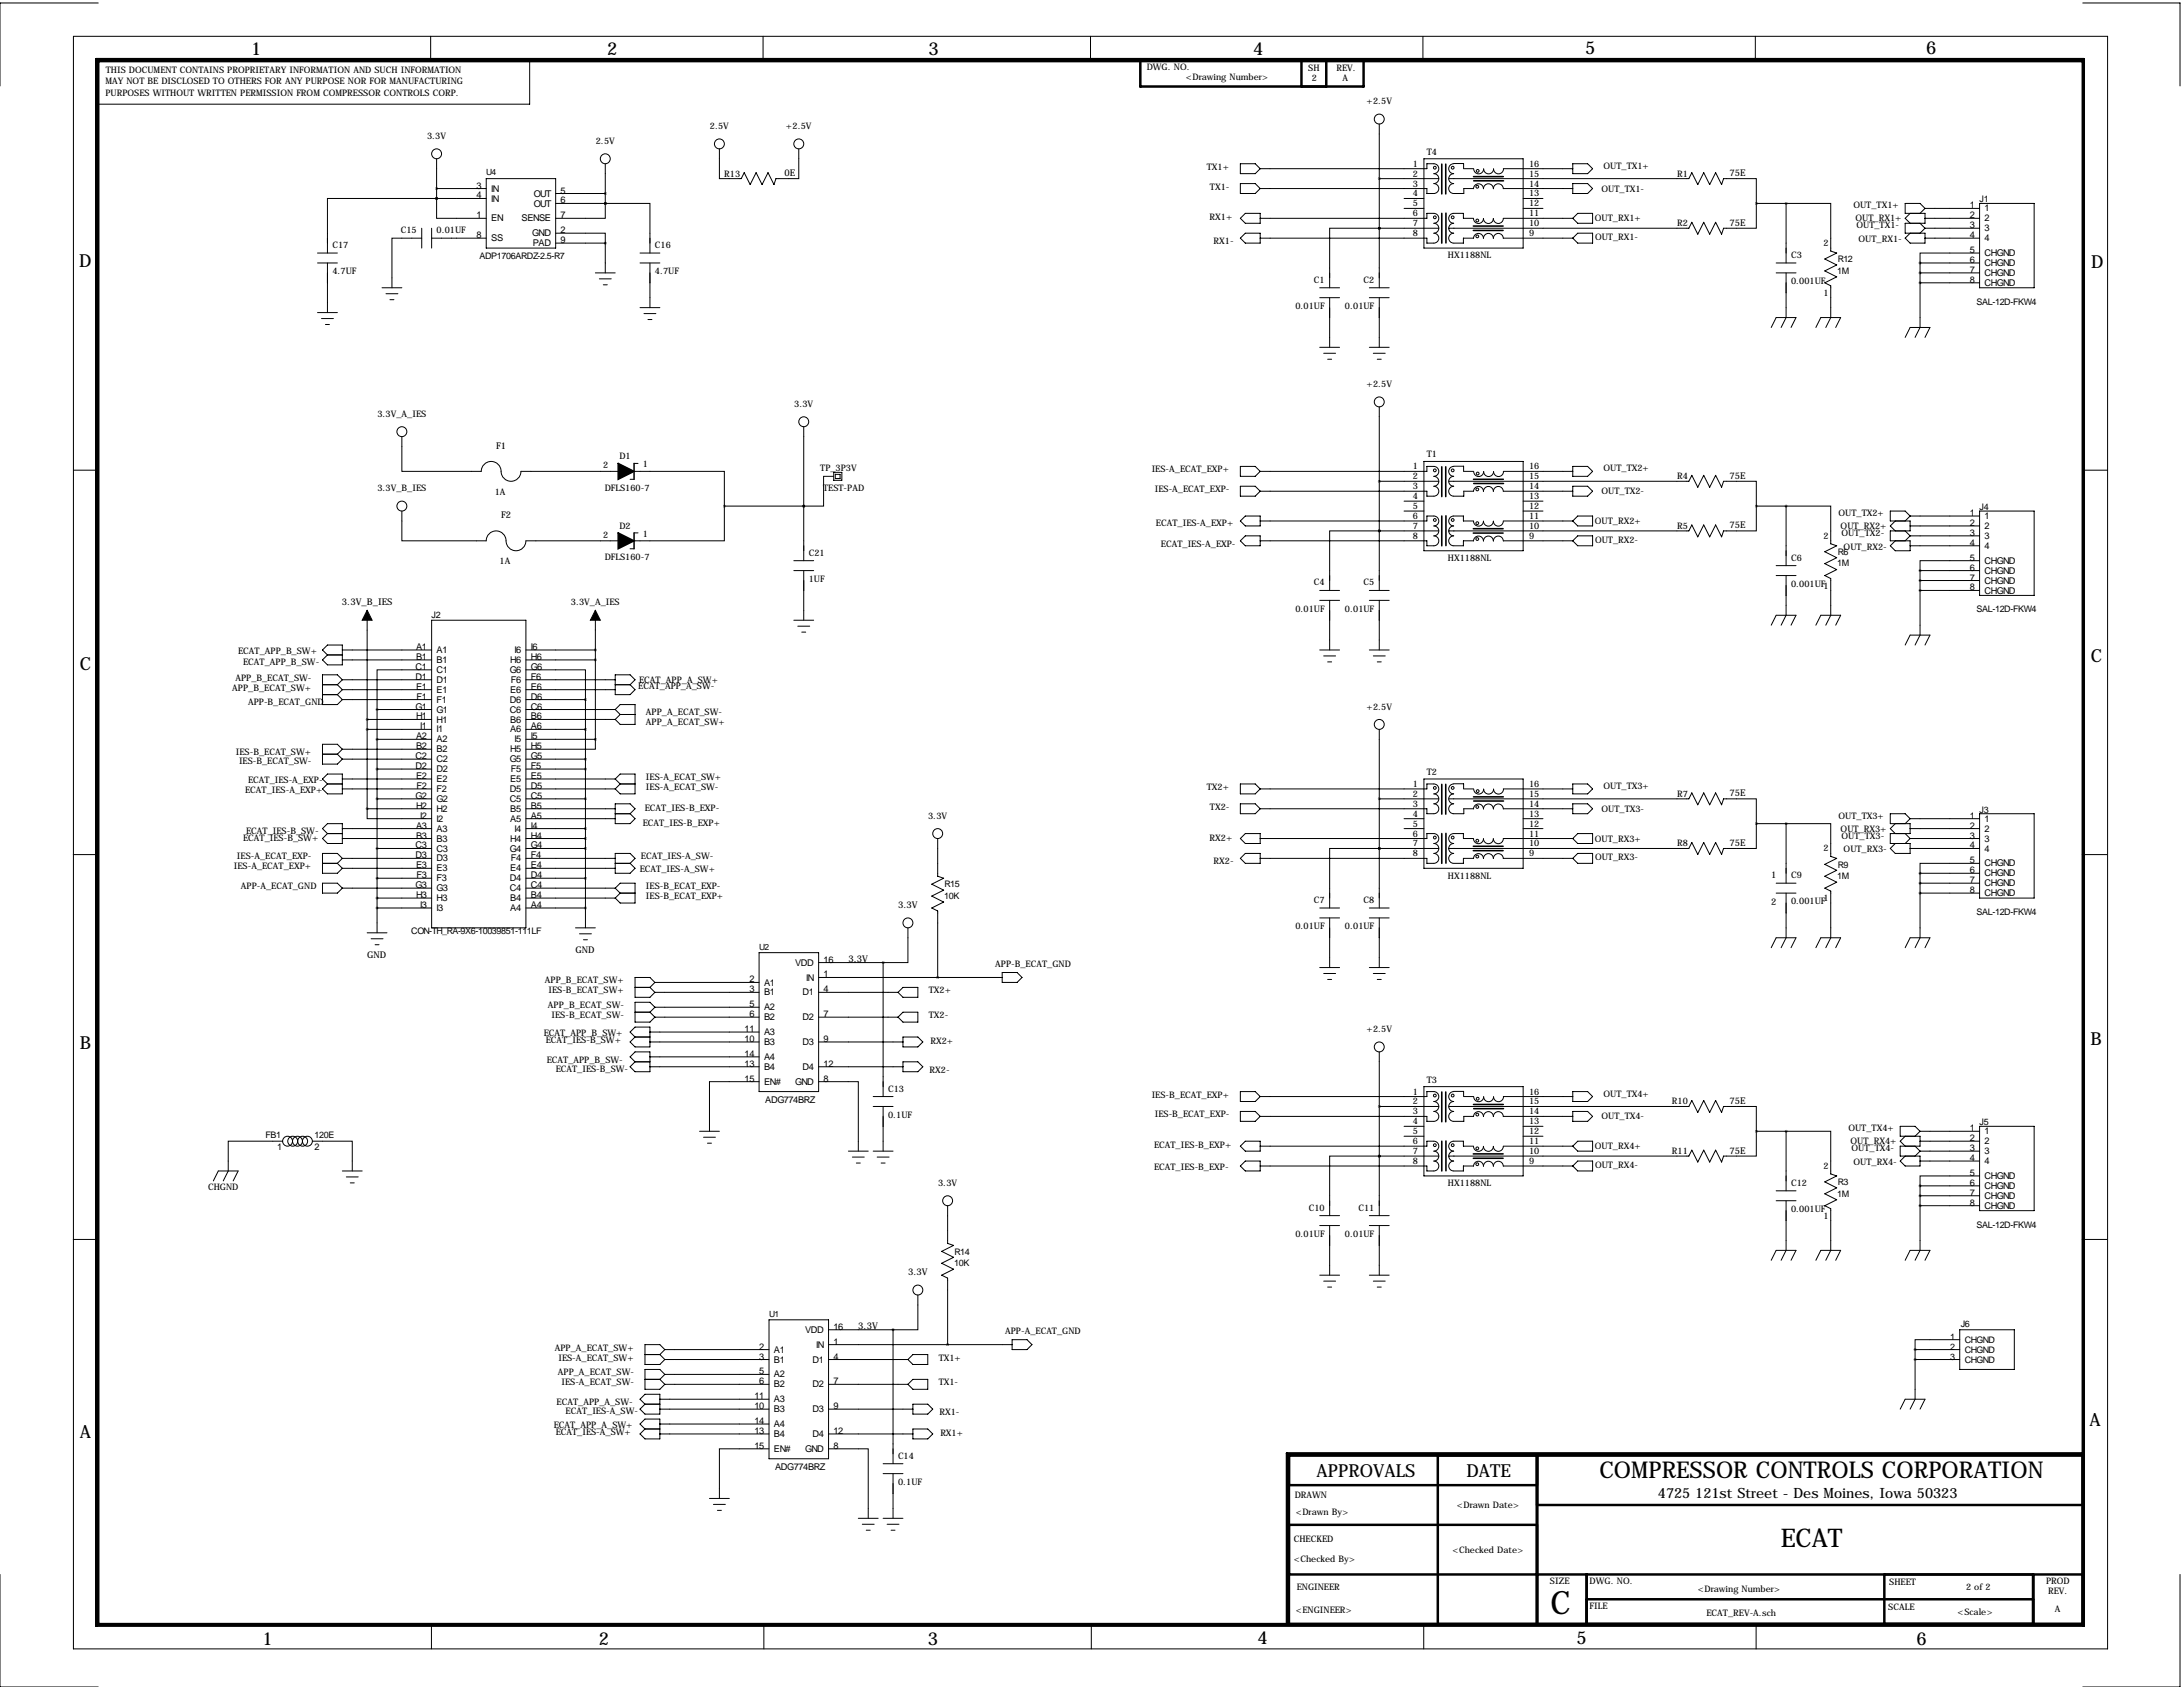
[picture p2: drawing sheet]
<svg xmlns="http://www.w3.org/2000/svg" width="559mm" height="432mm" viewBox="0 0 559 432" stroke-linecap="round" stroke-linejoin="round" font-family="sans-serif">
<defs><g id="words">
<text font-size="8.2" x="396.9" y="413">C</text>
<text font-size="6.6" x="455.8" y="395.9">ECAT</text>
<text font-size="5.9" x="409.4" y="378.4">COMPRESSOR CONTROLS CORPORATION</text>
<g font-size="4.6">
<text x="64.3" y="14.1">1</text>
<text x="155.4" y="14.1">2</text>
<text x="237.7" y="14.1">3</text>
<text x="320.8" y="14.1">4</text>
<text x="405.8" y="13.9">5</text>
<text x="493" y="13.9">6</text>
<text x="20.3" y="68.3">D</text>
<text x="535.3" y="68.5">D</text>
<text x="20.4" y="171.6">C</text>
<text x="535.2" y="169.6">C</text>
<text x="20.5" y="268.5">B</text>
<text x="535.1" y="267.6">B</text>
<text x="534.9" y="364.9">A</text>
<text x="20.5" y="367.9">A</text>
<text x="337" y="378.1">APPROVALS</text>
<text x="375.4" y="378.1">DATE</text>
<text x="67.2" y="421">1</text>
<text x="153.3" y="421">2</text>
<text x="237.5" y="421">3</text>
<text x="321.9" y="420.9">4</text>
<text x="403.6" y="420.8">5</text>
<text x="490.6" y="421">6</text>
</g>
<text font-size="3.6" x="424.4" y="383.4">4725 121st Street - Des Moines, Iowa 50323</text>
<g font-size="2.4">
<text x="200.8" y="45.1">0E</text>
<text x="442.7" y="45.1">75E</text>
<text x="122" y="48.3">3</text>
<text x="122" y="50.8">4</text>
<text x="125.7" y="49.1">IN</text>
<text x="125.7" y="51.6">IN</text>
<text x="136.6" y="50.3">OUT</text>
<text x="136.6" y="52.9">OUT</text>
<text x="143.5" y="49.5">5</text>
<text x="143.5" y="52.1">6</text>
<text x="504.2" y="53.3">1</text>
<text x="122" y="55.9">1</text>
<text x="125.7" y="56.7">EN</text>
<text x="133.5" y="56.7">SENSE</text>
<text x="143.5" y="59.7">2</text>
<text x="143.5" y="55.9">7</text>
<text x="442.7" y="57.8">75E</text>
<text x="504.2" y="55.9">2</text>
<text x="504.2" y="58.4">3</text>
<text x="508" y="54.1">1</text>
<text x="508" y="56.7">2</text>
<text x="508" y="59.2">3</text>
<text x="122" y="61">8</text>
<text x="125.7" y="61.8">SS</text>
<text x="136.2" y="60.5">GND</text>
<text x="136.4" y="63">PAD</text>
<text x="143.5" y="62.2">9</text>
<text x="504.2" y="61">4</text>
<text x="504.2" y="64.8">5</text>
<text x="508" y="61.8">4</text>
<text x="508" y="65.6">CHGND</text>
<text x="504.2" y="67.3">6</text>
<text x="504.2" y="69.8">7</text>
<text x="508" y="68.1">CHGND</text>
<text x="508" y="70.6">CHGND</text>
<text x="504.2" y="72.4">8</text>
<text x="508" y="73.2">CHGND</text>
<text x="127" y="114.8">F1</text>
<text x="442.7" y="122.6">75E</text>
<text x="128.2" y="132.6">F2</text>
<text x="442.7" y="135.3">75E</text>
<text x="504.2" y="132.1">1</text>
<text x="504.2" y="134.6">2</text>
<text x="504.2" y="137.2">3</text>
<text x="508" y="132.9">1</text>
<text x="508" y="135.4">2</text>
<text x="508" y="138">3</text>
<text x="504.2" y="139.7">4</text>
<text x="504.2" y="143.5">5</text>
<text x="508" y="140.5">4</text>
<text x="504.2" y="146.1">6</text>
<text x="504.2" y="148.6">7</text>
<text x="508" y="144.3">CHGND</text>
<text x="508" y="146.8">CHGND</text>
<text x="508" y="149.4">CHGND</text>
<text x="87.5" y="154.9">3.3V_B_IES</text>
<text x="504.2" y="151.1">8</text>
<text x="508" y="151.9">CHGND</text>
<text x="106.5" y="166.4">A1</text>
<text x="111.8" y="167.2">A1</text>
<text x="131.7" y="167.2">I6</text>
<text x="135.9" y="166.4">I6</text>
<text x="106.4" y="171.5">C1</text>
<text x="106.4" y="174">D1</text>
<text x="106.5" y="168.9">B1</text>
<text x="111.8" y="169.7">B1</text>
<text x="111.8" y="172.2">C1</text>
<text x="130.5" y="172.2">G6</text>
<text x="130.6" y="169.7">H6</text>
<text x="135.9" y="174">F6</text>
<text x="135.9" y="171.5">G6</text>
<text x="135.9" y="168.9">H6</text>
<text x="106.5" y="176.5">E1</text>
<text x="106.6" y="179.1">F1</text>
<text x="111.8" y="174.8">D1</text>
<text x="111.8" y="177.3">E1</text>
<text x="111.8" y="179.9">F1</text>
<text x="130.5" y="179.9">D6</text>
<text x="130.6" y="177.3">E6</text>
<text x="130.8" y="174.8">F6</text>
<text x="135.9" y="179.1">D6</text>
<text x="135.9" y="176.5">E6</text>
<text x="106.4" y="181.6">G1</text>
<text x="106.5" y="184.1">H1</text>
<text x="111.8" y="182.4">G1</text>
<text x="111.8" y="184.9">H1</text>
<text x="130.5" y="182.4">C6</text>
<text x="130.6" y="184.9">B6</text>
<text x="135.9" y="184.1">B6</text>
<text x="135.9" y="181.6">C6</text>
<text x="106.5" y="189.2">A2</text>
<text x="106.5" y="191.8">B2</text>
<text x="107.6" y="186.7">I1</text>
<text x="111.8" y="190">A2</text>
<text x="111.8" y="187.5">I1</text>
<text x="130.6" y="187.5">A6</text>
<text x="131.7" y="190">I5</text>
<text x="135.9" y="186.7">A6</text>
<text x="135.9" y="191.8">H5</text>
<text x="135.9" y="189.2">I5</text>
<text x="106.4" y="194.3">C2</text>
<text x="106.4" y="196.8">D2</text>
<text x="111.8" y="192.6">B2</text>
<text x="111.8" y="195.1">C2</text>
<text x="111.8" y="197.6">D2</text>
<text x="130.5" y="195.1">G5</text>
<text x="130.6" y="192.6">H5</text>
<text x="130.8" y="197.6">F5</text>
<text x="135.9" y="196.8">F5</text>
<text x="135.9" y="194.3">G5</text>
<text x="106.5" y="199.4">E2</text>
<text x="106.6" y="201.9">F2</text>
<text x="111.8" y="200.2">E2</text>
<text x="111.8" y="202.7">F2</text>
<text x="130.5" y="202.7">D5</text>
<text x="130.6" y="200.2">E5</text>
<text x="135.9" y="201.9">D5</text>
<text x="135.9" y="199.4">E5</text>
<text x="442.7" y="203.8">75E</text>
<text x="106.4" y="204.5">G2</text>
<text x="106.5" y="207">H2</text>
<text x="107.6" y="209.5">I2</text>
<text x="111.8" y="205.3">G2</text>
<text x="111.8" y="207.8">H2</text>
<text x="130.5" y="205.3">C5</text>
<text x="130.6" y="207.8">B5</text>
<text x="135.9" y="209.5">A5</text>
<text x="135.9" y="207">B5</text>
<text x="135.9" y="204.5">C5</text>
<text x="504.2" y="209.5">1</text>
<text x="106.5" y="212.1">A3</text>
<text x="106.5" y="214.6">B3</text>
<text x="111.8" y="212.9">A3</text>
<text x="111.8" y="215.4">B3</text>
<text x="111.8" y="210.3">I2</text>
<text x="130.6" y="210.3">A5</text>
<text x="130.6" y="215.4">H4</text>
<text x="131.7" y="212.9">I4</text>
<text x="135.9" y="214.6">H4</text>
<text x="135.9" y="212.1">I4</text>
<text x="504.2" y="212.1">2</text>
<text x="504.2" y="214.6">3</text>
<text x="508" y="210.3">1</text>
<text x="508" y="212.9">2</text>
<text x="508" y="215.4">3</text>
<text x="106.4" y="217.2">C3</text>
<text x="106.4" y="219.7">D3</text>
<text x="111.8" y="218">C3</text>
<text x="111.8" y="220.5">D3</text>
<text x="130.5" y="218">G4</text>
<text x="130.8" y="220.5">F4</text>
<text x="135.9" y="219.7">F4</text>
<text x="135.9" y="217.2">G4</text>
<text x="442.7" y="216.5">75E</text>
<text x="504.2" y="217.2">4</text>
<text x="504.2" y="221">5</text>
<text x="508" y="218">4</text>
<text x="508" y="221.8">CHGND</text>
<text x="106.4" y="227.3">G3</text>
<text x="106.5" y="222.2">E3</text>
<text x="106.6" y="224.8">F3</text>
<text x="111.8" y="223">E3</text>
<text x="111.8" y="225.6">F3</text>
<text x="130.5" y="225.6">D4</text>
<text x="130.6" y="223">E4</text>
<text x="135.9" y="227.3">C4</text>
<text x="135.9" y="224.8">D4</text>
<text x="135.9" y="222.2">E4</text>
<text x="453.4" y="224.8">1</text>
<text x="504.2" y="223.5">6</text>
<text x="504.2" y="226.1">7</text>
<text x="508" y="224.3">CHGND</text>
<text x="508" y="226.9">CHGND</text>
<text x="106.5" y="229.9">H3</text>
<text x="107.6" y="232.4">I3</text>
<text x="111.8" y="228.1">G3</text>
<text x="111.8" y="230.7">H3</text>
<text x="111.8" y="233.2">I3</text>
<text x="130.5" y="228.1">C4</text>
<text x="130.6" y="233.2">A4</text>
<text x="130.6" y="230.7">B4</text>
<text x="135.9" y="232.4">A4</text>
<text x="135.9" y="229.9">B4</text>
<text x="229.9" y="232.4">3.3V</text>
<text x="453.4" y="231.5">2</text>
<text x="504.2" y="228.6">8</text>
<text x="508" y="229.4">CHGND</text>
<text x="94" y="245.1">GND</text>
<text x="147.3" y="243.8">GND</text>
<text x="191.8" y="251.5">2</text>
<text x="203.5" y="247.2">VDD</text>
<text x="206.4" y="251">IN</text>
<text x="210.8" y="250.2">1</text>
<text x="210.8" y="246.4">16</text>
<text x="217.2" y="246.1">3.3V</text>
<text x="191.8" y="254">3</text>
<text x="191.8" y="257.8">5</text>
<text x="195.6" y="252.3">A1</text>
<text x="195.6" y="254.8">B1</text>
<text x="205.4" y="254.8">D1</text>
<text x="210.8" y="254">4</text>
<text x="191.8" y="260.3">6</text>
<text x="195.6" y="258.6">A2</text>
<text x="195.6" y="261.1">B2</text>
<text x="205.4" y="261.1">D2</text>
<text x="210.8" y="260.3">7</text>
<text x="190.6" y="266.7">10</text>
<text x="190.6" y="264.2">11</text>
<text x="195.6" y="267.5">B3</text>
<text x="195.6" y="265">A3</text>
<text x="205.4" y="267.5">D3</text>
<text x="210.8" y="266.7">9</text>
<text x="190.6" y="273">13</text>
<text x="190.6" y="270.5">14</text>
<text x="195.6" y="273.8">B4</text>
<text x="195.6" y="271.3">A4</text>
<text x="205.4" y="273.8">D4</text>
<text x="210.8" y="273">12</text>
<text x="190.6" y="276.9">15</text>
<text x="195.6" y="277.7">EN#</text>
<text x="203.5" y="277.7">GND</text>
<text x="210.8" y="276.9">8</text>
<text x="195.9" y="282.2">ADG774BRZ</text>
<text x="442.7" y="282.6">75E</text>
<text x="504.2" y="289.6">1</text>
<text x="504.2" y="292.1">2</text>
<text x="508" y="290.4">1</text>
<text x="508" y="292.9">2</text>
<text x="70.9" y="294.4">1</text>
<text x="80.5" y="294.4">2</text>
<text x="442.7" y="295.3">75E</text>
<text x="504.2" y="294.6">3</text>
<text x="504.2" y="297.2">4</text>
<text x="508" y="295.4">3</text>
<text x="508" y="298">4</text>
<text x="504.2" y="301">5</text>
<text x="504.2" y="303.5">6</text>
<text x="508" y="301.8">CHGND</text>
<text x="508" y="304.3">CHGND</text>
<text x="504.2" y="306.1">7</text>
<text x="504.2" y="308.6">8</text>
<text x="508" y="306.9">CHGND</text>
<text x="508" y="309.4">CHGND</text>
<text x="232.4" y="326.4">3.3V</text>
<text x="206.1" y="341.2">VDD</text>
<text x="213.4" y="340.4">16</text>
<text x="219.7" y="340.1">3.3V</text>
<text x="194.4" y="345.4">2</text>
<text x="194.4" y="348">3</text>
<text x="198.1" y="346.2">A1</text>
<text x="208.9" y="345">IN</text>
<text x="213.4" y="344.2">1</text>
<text x="213.4" y="348">4</text>
<text x="194.4" y="351.8">5</text>
<text x="198.1" y="348.8">B1</text>
<text x="198.1" y="352.6">A2</text>
<text x="208" y="348.8">D1</text>
<text x="193.1" y="358.1">11</text>
<text x="194.4" y="354.3">6</text>
<text x="198.1" y="355.1">B2</text>
<text x="198.1" y="358.9">A3</text>
<text x="208" y="355.1">D2</text>
<text x="213.4" y="354.3">7</text>
<text x="193.1" y="360.7">10</text>
<text x="193.1" y="364.5">14</text>
<text x="198.1" y="361.5">B3</text>
<text x="198.1" y="365.3">A4</text>
<text x="208" y="361.5">D3</text>
<text x="213.4" y="360.7">9</text>
<text x="193.1" y="367">13</text>
<text x="193.1" y="370.8">15</text>
<text x="198.1" y="367.8">B4</text>
<text x="198.1" y="371.6">EN#</text>
<text x="206.1" y="371.6">GND</text>
<text x="208" y="367.8">D4</text>
<text x="213.4" y="370.8">8</text>
<text x="213.4" y="367">12</text>
<text x="198.4" y="376.2">ADG774BRZ</text>
</g>
<g font-size="2.3">
<text x="27" y="21.5">MAY NOT BE DISCLOSED TO OTHERS FOR ANY PURPOSE NOR FOR MANUFACTURING</text>
<text x="27.1" y="18.7">THIS DOCUMENT CONTAINS PROPRIETARY INFORMATION AND SUCH INFORMATION</text>
<text x="293.5" y="18">DWG. NO.</text>
<text x="303.5" y="20.5">&lt;Drawing Number&gt;</text>
<text x="334.9" y="18.1">SH</text>
<text x="335.8" y="20.8">2</text>
<text x="342.1" y="18.2">REV.</text>
<text x="343.6" y="20.8">A</text>
<text x="27" y="24.6">PURPOSES WITHOUT WRITTEN PERMISSION FROM COMPRESSOR CONTROLS CORP.</text>
<text x="349.8" y="26.7">+2.5V</text>
<text x="109.3" y="35.6">3.3V</text>
<text x="181.7" y="33">2.5V</text>
<text x="201.2" y="33">+2.5V</text>
<text x="152.5" y="36.8">2.5V</text>
<text x="365.2" y="39.6">T4</text>
<text x="185.4" y="45.2">R13</text>
<text x="308.9" y="43.4">TX1+</text>
<text x="361.6" y="42.7">1</text>
<text x="361.6" y="45.2">2</text>
<text x="361.6" y="47.8">3</text>
<text x="391.4" y="42.7">16</text>
<text x="391.4" y="45.2">15</text>
<text x="391.4" y="47.8">14</text>
<text x="410.5" y="43.2">OUT_TX1+</text>
<text x="429.3" y="45.2">R1</text>
<text x="309.7" y="48.5">TX1-</text>
<text x="361.6" y="50.3">4</text>
<text x="361.6" y="52.8">5</text>
<text x="391.4" y="50.3">13</text>
<text x="391.4" y="52.8">12</text>
<text x="410" y="49">OUT_TX1-</text>
<text x="474.4" y="53.3">OUT_TX1+</text>
<text x="506.7" y="51.8">J1</text>
<text x="102.6" y="59.7">C15</text>
<text x="111.8" y="59.7">0.01UF</text>
<text x="309.6" y="56.4">RX1+</text>
<text x="361.6" y="55.4">6</text>
<text x="361.6" y="57.9">7</text>
<text x="391.4" y="55.4">11</text>
<text x="391.4" y="57.9">10</text>
<text x="408.3" y="56.6">OUT_RX1+</text>
<text x="429.3" y="57.9">R2</text>
<text x="475" y="56.6">OUT_RX1+</text>
<text x="475.2" y="58.4">OUT_TX1-</text>
<text x="85.1" y="63.5">C17</text>
<text x="167.6" y="63.5">C16</text>
<text x="310.6" y="62.5">RX1-</text>
<text x="361.6" y="60.5">8</text>
<text x="391.4" y="60.5">9</text>
<text x="408.3" y="61.5">OUT_RX1-</text>
<text x="466.8" y="63">2</text>
<text x="475.7" y="62">OUT_RX1-</text>
<text x="85.1" y="70.2">4.7UF</text>
<text x="122.7" y="66.3">ADP1706ARDZ-2.5-R7</text>
<text x="167.6" y="70.2">4.7UF</text>
<text x="370.6" y="66.1">HX1188NL</text>
<text x="458.5" y="66">C3</text>
<text x="470.3" y="70.1">1M</text>
<text x="470.4" y="67.1">R12</text>
<text x="336.3" y="72.4">C1</text>
<text x="349" y="72.4">C2</text>
<text x="458.5" y="72.7">0.001UF</text>
<text x="466.8" y="75.8">1</text>
<text x="505.9" y="78">SAL-12D-FKW4</text>
<text x="331.6" y="79.1">0.01UF</text>
<text x="344.3" y="79.1">0.01UF</text>
<text x="349.8" y="99.1">+2.5V</text>
<text x="96.6" y="106.7">3.3V_A_IES</text>
<text x="203.3" y="104.1">3.3V</text>
<text x="154.4" y="119.9">2</text>
<text x="158.6" y="117.6">D1</text>
<text x="164.6" y="119.6">1</text>
<text x="365.2" y="117.1">T1</text>
<text x="96.6" y="125.7">3.3V_B_IES</text>
<text x="154.8" y="125.6">DFLS160-7</text>
<text x="210" y="120.7">TP_3P3V</text>
<text x="210.7" y="125.6">TEST-PAD</text>
<text x="294.8" y="120.9">IES-A_ECAT_EXP+</text>
<text x="295.6" y="126">IES-A_ECAT_EXP-</text>
<text x="361.6" y="120.1">1</text>
<text x="361.6" y="122.7">2</text>
<text x="361.6" y="125.2">3</text>
<text x="391.4" y="120.1">16</text>
<text x="391.4" y="122.7">15</text>
<text x="391.4" y="125.2">14</text>
<text x="410.5" y="120.7">OUT_TX2+</text>
<text x="429.3" y="122.7">R4</text>
<text x="126.6" y="126.6">1A</text>
<text x="361.6" y="127.8">4</text>
<text x="361.6" y="130.3">5</text>
<text x="391.4" y="127.8">13</text>
<text x="391.4" y="130.3">12</text>
<text x="410" y="126.5">OUT_TX2-</text>
<text x="506.7" y="130.6">J4</text>
<text x="154.4" y="137.7">2</text>
<text x="158.6" y="135.4">D2</text>
<text x="164.6" y="137.4">1</text>
<text x="295.9" y="134.6">ECAT_IES-A_EXP+</text>
<text x="361.6" y="132.8">6</text>
<text x="361.6" y="135.4">7</text>
<text x="361.6" y="137.9">8</text>
<text x="391.4" y="132.8">11</text>
<text x="391.4" y="135.4">10</text>
<text x="391.4" y="137.9">9</text>
<text x="408.3" y="134.1">OUT_RX2+</text>
<text x="429.3" y="135.4">R5</text>
<text x="466.8" y="137.9">2</text>
<text x="470.6" y="132.1">OUT_TX2+</text>
<text x="471.2" y="135.4">OUT_RX2+</text>
<text x="471.4" y="137.2">OUT_TX2-</text>
<text x="154.8" y="143.3">DFLS160-7</text>
<text x="207" y="142.2">C21</text>
<text x="297.2" y="140">ECAT_IES-A_EXP-</text>
<text x="370.6" y="143.6">HX1188NL</text>
<text x="408.3" y="138.9">OUT_RX2-</text>
<text x="458.5" y="143.5">C6</text>
<text x="470.4" y="142">R6</text>
<text x="471.9" y="140.7">OUT_RX2-</text>
<text x="127.9" y="144.4">1A</text>
<text x="207" y="148.9">1UF</text>
<text x="336.3" y="149.9">C4</text>
<text x="349" y="149.9">C5</text>
<text x="470.3" y="145">1M</text>
<text x="146.1" y="154.9">3.3V_A_IES</text>
<text x="458.5" y="150.2">0.001UF1</text>
<text x="110.5" y="158.2">J2</text>
<text x="331.6" y="156.6">0.01UF</text>
<text x="344.3" y="156.6">0.01UF</text>
<text x="505.9" y="156.7">SAL-12D-FKW4</text>
<text x="61" y="167.4">ECAT_APP_B_SW+</text>
<text x="62.2" y="170.2">ECAT_APP_B_SW-</text>
<text x="59.5" y="176.8">APP_B_ECAT_SW+</text>
<text x="60.3" y="174.2">APP_B_ECAT_SW-</text>
<text x="163.4" y="176.3">ECAT_APP_A_SW-</text>
<text x="163.6" y="174.8">ECAT_APP_A_SW+</text>
<text x="63.5" y="180.3">APP-B_ECAT_GND</text>
<text x="165.4" y="185.5">APP_A_ECAT_SW+</text>
<text x="165.4" y="183">APP_A_ECAT_SW-</text>
<text x="349.8" y="181.6">+2.5V</text>
<text x="60.4" y="193.1">IES-B_ECAT_SW+</text>
<text x="61.2" y="195.7">IES-B_ECAT_SW-</text>
<text x="62.7" y="202.9">ECAT_IES-A_EXP+</text>
<text x="63.5" y="200.4">ECAT_IES-A_EXP-</text>
<text x="165.4" y="199.6">IES-A_ECAT_SW+</text>
<text x="165.4" y="202.2">IES-A_ECAT_SW-</text>
<text x="308.9" y="202.2">TX2+</text>
<text x="361.6" y="201.4">1</text>
<text x="361.6" y="204">2</text>
<text x="365.2" y="198.4">T2</text>
<text x="391.4" y="201.4">16</text>
<text x="391.4" y="204">15</text>
<text x="410.5" y="201.9">OUT_TX3+</text>
<text x="429.3" y="204">R7</text>
<text x="165" y="207.6">ECAT_IES-B_EXP-</text>
<text x="237.6" y="209.5">3.3V</text>
<text x="309.7" y="207.3">TX2-</text>
<text x="361.6" y="206.5">3</text>
<text x="361.6" y="209">4</text>
<text x="391.4" y="206.5">14</text>
<text x="391.4" y="209">13</text>
<text x="410" y="207.8">OUT_TX3-</text>
<text x="470.6" y="209.5">OUT_TX3+</text>
<text x="506.7" y="208">J3</text>
<text x="62.2" y="215.2">ECAT_IES-B_SW+</text>
<text x="63" y="213.4">ECAT_IES-B_SW-</text>
<text x="164.5" y="211.4">ECAT_IES-B_EXP+</text>
<text x="309.6" y="215.1">RX2+</text>
<text x="361.6" y="211.6">5</text>
<text x="361.6" y="214.1">6</text>
<text x="391.4" y="211.6">12</text>
<text x="391.4" y="214.1">11</text>
<text x="408.3" y="215.4">OUT_RX3+</text>
<text x="471.2" y="212.9">OUT_RX3+</text>
<text x="471.4" y="214.6">OUT_TX3-</text>
<text x="60.7" y="220">IES-A_ECAT_EXP-</text>
<text x="164.1" y="220">ECAT_IES-A_SW-</text>
<text x="310.6" y="221.2">RX2-</text>
<text x="361.6" y="216.7">7</text>
<text x="361.6" y="219.2">8</text>
<text x="391.4" y="216.7">10</text>
<text x="391.4" y="219.2">9</text>
<text x="408.3" y="220.2">OUT_RX3-</text>
<text x="429.3" y="216.7">R8</text>
<text x="466.8" y="217.9">2</text>
<text x="471.9" y="218.2">OUT_RX3-</text>
<text x="59.9" y="222.5">IES-A_ECAT_EXP+</text>
<text x="61.7" y="227.7">APP-A_ECAT_GND</text>
<text x="163.8" y="223.3">ECAT_IES-A_SW+</text>
<text x="165.4" y="227.6">IES-B_ECAT_EXP-</text>
<text x="241.8" y="227.1">R15</text>
<text x="370.6" y="224.9">HX1188NL</text>
<text x="458.5" y="224.8">C9</text>
<text x="470.3" y="225">1M</text>
<text x="470.4" y="222">R9</text>
<text x="165.4" y="230.1">IES-B_ECAT_EXP+</text>
<text x="241.7" y="230.1">10K</text>
<text x="336.3" y="231.1">C7</text>
<text x="349" y="231.1">C8</text>
<text x="458.5" y="231.5">0.001UF</text>
<text x="466.8" y="230.7">1</text>
<text x="105.2" y="239">CON-TH_RA-9X6-10039851-111LF</text>
<text x="331.6" y="237.8">0.01UF</text>
<text x="344.3" y="237.8">0.01UF</text>
<text x="505.9" y="234.2">SAL-12D-FKW4</text>
<text x="139.5" y="251.7">APP_B_ECAT_SW+</text>
<text x="254.8" y="247.4">APP-B_ECAT_GND</text>
<text x="140.4" y="254.3">IES-B_ECAT_SW+</text>
<text x="237.7" y="254.3">TX2+</text>
<text x="140.3" y="258.1">APP_B_ECAT_SW-</text>
<text x="141.2" y="260.6">IES-B_ECAT_SW-</text>
<text x="237.7" y="260.6">TX2-</text>
<text x="139.2" y="265.2">ECAT_APP_B_SW+</text>
<text x="139.7" y="267">ECAT_IES-B_SW+</text>
<text x="238.2" y="267.2">RX2+</text>
<text x="349.8" y="264.2">+2.5V</text>
<text x="140" y="272">ECAT_APP_B_SW-</text>
<text x="142.2" y="274.3">ECAT_IES-B_SW-</text>
<text x="237.9" y="274.6">RX2-</text>
<text x="227.3" y="279.4">C13</text>
<text x="294.8" y="280.9">IES-B_ECAT_EXP+</text>
<text x="361.6" y="280.2">1</text>
<text x="365.2" y="277.1">T3</text>
<text x="391.4" y="280.2">16</text>
<text x="410.5" y="280.7">OUT_TX4+</text>
<text x="227.3" y="286.1">0.1UF</text>
<text x="295.6" y="286">IES-B_ECAT_EXP-</text>
<text x="361.6" y="282.7">2</text>
<text x="361.6" y="285.2">3</text>
<text x="361.6" y="287.8">4</text>
<text x="391.4" y="282.7">15</text>
<text x="391.4" y="285.2">14</text>
<text x="391.4" y="287.8">13</text>
<text x="410" y="286.5">OUT_TX4-</text>
<text x="428" y="282.7">R10</text>
<text x="67.9" y="291.3">FB1</text>
<text x="80.5" y="291.3">120E</text>
<text x="295.4" y="293.9">ECAT_IES-B_EXP+</text>
<text x="361.6" y="290.3">5</text>
<text x="361.6" y="292.9">6</text>
<text x="391.4" y="290.3">12</text>
<text x="391.4" y="292.9">11</text>
<text x="473.2" y="289.6">OUT_TX4+</text>
<text x="473.7" y="292.9">OUT_RX4+</text>
<text x="506.7" y="288">J5</text>
<text x="295.4" y="299.5">ECAT_IES-B_EXP-</text>
<text x="361.6" y="295.4">7</text>
<text x="361.6" y="297.9">8</text>
<text x="391.4" y="295.4">10</text>
<text x="391.4" y="297.9">9</text>
<text x="408.3" y="294.1">OUT_RX4+</text>
<text x="408.3" y="299">OUT_RX4-</text>
<text x="428" y="295.4">R11</text>
<text x="466.8" y="299.2">2</text>
<text x="473.9" y="294.6">OUT_TX4-</text>
<text x="474.5" y="298.2">OUT_RX4-</text>
<text x="53.3" y="304.5">CHGND</text>
<text x="240.1" y="303.5">3.3V</text>
<text x="370.6" y="303.6">HX1188NL</text>
<text x="458.5" y="303.5">C12</text>
<text x="470.4" y="303.3">R3</text>
<text x="335" y="309.9">C10</text>
<text x="347.7" y="309.9">C11</text>
<text x="458.5" y="310.2">0.001UF</text>
<text x="470.3" y="306.3">1M</text>
<text x="331.6" y="316.6">0.01UF</text>
<text x="344.3" y="316.6">0.01UF</text>
<text x="466.8" y="312">1</text>
<text x="505.9" y="314.2">SAL-12D-FKW4</text>
<text x="244.3" y="321.1">R14</text>
<text x="244.2" y="324.1">10K</text>
<text x="257.3" y="341.4">APP-A_ECAT_GND</text>
<text x="501.9" y="339.6">J6</text>
<text x="142" y="345.7">APP_A_ECAT_SW+</text>
<text x="499.2" y="342.9">1</text>
<text x="499.2" y="345.4">2</text>
<text x="499.2" y="348">3</text>
<text x="502.9" y="343.7">CHGND</text>
<text x="502.9" y="346.2">CHGND</text>
<text x="142.8" y="352">APP_A_ECAT_SW-</text>
<text x="142.9" y="348.2">IES-A_ECAT_SW+</text>
<text x="240.3" y="348.2">TX1+</text>
<text x="502.9" y="348.7">CHGND</text>
<text x="142.5" y="359.7">ECAT_APP_A_SW-</text>
<text x="143.7" y="354.6">IES-A_ECAT_SW-</text>
<text x="240.3" y="354.6">TX1-</text>
<text x="141.7" y="365.5">ECAT_APP_A_SW+</text>
<text x="144.8" y="361.9">ECAT_IES-A_SW-</text>
<text x="240.5" y="362.2">RX1-</text>
<text x="142.2" y="367.3">ECAT_IES-A_SW+</text>
<text x="240.7" y="367.5">RX1+</text>
<text x="229.9" y="373.4">C14</text>
<text x="229.9" y="380.1">0.1UF</text>
<text x="331.4" y="383.4">DRAWN</text>
<text x="331.7" y="387.8">&lt;Drawn By&gt;</text>
<text x="372.9" y="386">&lt;Drawn Date&gt;</text>
<text x="331.2" y="394.6">CHECKED</text>
<text x="331.2" y="399.7">&lt;Checked By&gt;</text>
<text x="371.8" y="397.5">&lt;Checked Date&gt;</text>
<text x="331.9" y="407.1">ENGINEER</text>
<text x="396.7" y="405.5">SIZE</text>
<text x="406.9" y="405.5">DWG. NO.</text>
<text x="434.6" y="407.4">&lt;Drawing Number&gt;</text>
<text x="483.6" y="405.8">SHEET</text>
<text x="503.3" y="406.9">2 of 2</text>
<text x="523.7" y="405.5">PROD</text>
<text x="331.7" y="412.9">&lt;ENGINEER&gt;</text>
<text x="406.9" y="411.9">FILE</text>
<text x="436.8" y="413.7">ECAT_REV-A.sch</text>
<text x="483.4" y="412.1">SCALE</text>
<text x="501.1" y="413.5">&lt;Scale&gt;</text>
<text x="524.3" y="408.1">REV.</text>
<text x="526" y="412.7">A</text>
</g>
<g font-size="2.2">
<text x="124.5" y="44.7">U4</text>
<text x="194.3" y="243.1">U2</text>
<text x="196.8" y="337.1">U1</text>
</g>
</g></defs>
<g fill="none" stroke="#000" stroke-width=".26">
<path d="M18.8 9.3h520.7v412.7h-520.7zM25.1 .8h-25.1v21.2M110.2 9.3v6.3M142.7 15.6h-7.1v11.1h-110.9M195.3 9.3v6.3M279.1 9.3v6.3M364.2 9.3v6.3M449.3 9.3v6.3M533.1 .8h24.9v21.2M184.1 38.1v7.6h5.6l.8-1.5 1.5 3 1.5-3 1.6 3 1.5-3 1.5 3 .5-1.5h5.9v-7.6M353.1 31.8v41.9M107.9 58.4v5.1"/>
<path d="M110.5 58.4v5.1M111.8 50.8v5.1h12.7M111.8 50.8h.1M111.8 50.8h-28v14M111.8 48.3h12.7M111.8 50.8h12.7M111.8 40.6v10.2M124.5 45.7h17.7v17.8h-17.7zM142.2 59.7h12.7v2.5M142.2 49.5h12.7M142.2 52.1h12.7M154.9 52.1v3.8h-12.7"/>
<path d="M154.9 52.1h.1M154.9 52.1h11.5v12.7M154.9 41.9v10.2M317.5 41.9h3.8l1.3 1.3-1.3 1.2h-3.8zM317.5 47h3.8l1.3 1.3-1.3 1.2h-3.8zM318.8 54.6h3.8v2.5h-3.8l-1.3-1.2zM318.8 59.7h3.8v2.5h-3.8l-1.3-1.2zM322.6 43.2h42.7v-1.3h1.7a1.27 1.27 0 0 1 1.3 1.3 1.27 1.27 0 0 1-1.3 1.2 1.27 1.27 0 0 1 1.3 1.3 1.27 1.27 0 0 1-1.3 1.3 1.27 1.27 0 0 1 1.3 1.3 1.27 1.27 0 0 1-1.3 1.2h-1.7v-1.2h-42.7M322.6 55.9h42.7v-1.3h1.7a1.27 1.27 0 0 1 1.3 1.3 1.27 1.27 0 0 1-1.3 1.2 1.27 1.27 0 0 1 1.3 1.3 1.27 1.27 0 0 1-1.3 1.3 1.27 1.27 0 0 1 1.3 1.3 1.27 1.27 0 0 1-1.3 1.2h-1.7v-1.2h-42.7M353.1 58.4h.1M353.1 58.4h-12.7v15.3M353.1 58.4h15.2"/>
<path d="M353.1 45.7h15.2M359.4 50.8h5.1M359.4 53.3h5.1M364.5 40.6h25.4v22.9h-25.4zM370.9 45.7h61.4l.8-1.5 1.5 3 1.5-3 1.5 3 1.6-3 1.5 3 .5-1.5h8.4v6.4M372.1 41.9a1.27 1.27 0 0 0-1.3 1.3 1.27 1.27 0 0 0 1.3 1.2 1.27 1.27 0 0 0-1.3 1.3 1.27 1.27 0 0 0 1.3 1.3 1.27 1.27 0 0 0-1.3 1.3 1.27 1.27 0 0 0 1.3 1.2h2.6v-1.2M372.1 41.9h2.5v1.2M374.6 43.2h2.6M374.6 48.3h2.6M377.2 55.9h-2.6v-1.3h-2.5a1.27 1.27 0 0 0-1.3 1.3 1.27 1.27 0 0 0 1.3 1.2 1.27 1.27 0 0 0-1.3 1.3 1.27 1.27 0 0 0 1.3 1.3 1.27 1.27 0 0 0-1.3 1.3 1.27 1.27 0 0 0 1.3 1.2M377.2 55.9a1.27 1.27 0 0 0 1.3 1.3 1.27 1.27 0 0 0 1.2-1.3 1.27 1.27 0 0 0 1.3 1.3 1.27 1.27 0 0 0 1.3-1.3 1.27 1.27 0 0 0 1.2 1.3 1.27 1.27 0 0 0 1.3-1.3M377.2 48.3a1.27 1.27 0 0 1 1.3-1.3 1.27 1.27 0 0 1 1.2 1.3 1.27 1.27 0 0 1 1.3-1.3 1.27 1.27 0 0 1 1.3 1.3 1.27 1.27 0 0 1 1.2-1.3 1.27 1.27 0 0 1 1.3 1.3"/>
<path d="M377.2 43.2a1.27 1.27 0 0 0 1.3 1.3 1.27 1.27 0 0 0 1.3-1.3 1.27 1.27 0 0 0 1.3 1.3 1.27 1.27 0 0 0 1.2-1.3 1.27 1.27 0 0 0 1.3 1.3 1.27 1.27 0 0 0 1.3-1.3M384.8 43.2h17.8M384.8 48.3h17.8M384.8 55.9h17.8M389.9 50.8h5.1M389.9 53.3h5.1M402.6 41.9h3.8l1.3 1.3-1.3 1.2h-3.8zM402.6 47h3.8l1.3 1.3-1.3 1.2h-3.8zM402.6 55.9l1.3-1.3h3.8v2.5h-3.8zM403.9 59.7h3.8v2.5h-3.8l-1.3-1.2zM449.6 52.1v6.3h-8.4l-.5 1.5-1.5-3-1.6 3-1.5-3-1.5 3-1.5-3-.8 1.5-61.4 .1M449.6 52.1h7.6"/>
<path d="M457.2 52.1h11.4v12.2l1.6 .5-3.1 1.5 3.1 1.5-3.1 1.5 3.1 1.6-3.1 1.5 1.5 .8v8.1l-1.2 2.5M457.2 52.1v15.2M488.9 54.6l-1.2 1.3 1.2 1.2M491.5 57.1l1.3 1.3M492.8 55.9h13.9M492.8 53.3l-1.3-1.2h-3.8v2.5h5.1v2.5h-5.1v2.6h5.1v2.5h-3.9l-1.2-1.2 1.2-1.3M492.8 58.4h13.9M492.8 53.3h13.9M492.8 53.3l-1.3 1.3M492.8 58.4l-1.3 1.3M506.7 52.1h14v21.6h-14zM81.3 67.3h5.1"/>
<path d="M81.3 64.8h5.1M83.8 67.3v12.7M97.8 73.7h5.1M98.8 75.2h3.1M99.8 76.7h1M107.9 61h-7.6v12.7M110.5 61h14M142.2 62.2h12.7M152.4 69.8h5.1M153.4 71.4h3.1M154.4 72.9h1M154.9 62.2v7.6"/>
<path d="M163.8 67.3h5.1M163.8 64.8h5.1M163.8 78.7h5.1M166.4 67.3v11.4M337.8 73.7h5.1M337.8 76.2h5.1M340.4 76.2v12.7M350.5 73.7h5.1M350.5 76.2h5.1M353.1 76.2v12.7M402.6 61h-17.8a1.27 1.27 0 0 0-1.3-1.3 1.27 1.27 0 0 0-1.2 1.3 1.27 1.27 0 0 0-1.3-1.3 1.27 1.27 0 0 0-1.3 1.3 1.27 1.27 0 0 0-1.2-1.3 1.27 1.27 0 0 0-1.3 1.3h-2.6v1.2h-2.4M454.7 67.3h5"/>
<path d="M454.7 69.8h5M457.2 69.8v11.5l-1.3 2.5M491.5 67.3h15.2M491.5 69.8h15.2M491.5 72.4h15.2M491.5 67.3v16.5l-1.3 2.6M492.8 61h13.9M506.7 64.8h-15.2v2.5M81.3 80h5.1M82.3 81.5h3M83.3 83.1h1M164.8 80.3h3.1"/>
<path d="M165.9 81.8h1M337.8 88.9h5.1M338.8 90.4h3.1M339.9 91.9h1M350.5 88.9h5.1M351.5 90.4h3.1M352.6 91.9h1M453.4 83.8l1.3-2.5h5l-1.2 2.5M464.8 83.8l1.3-2.5h5.1l-1.3 2.5M487.7 86.4l1.2-2.6h5.1l-1.2 2.6M102.9 111.8v8.8h20.3a2.6 2.6 0 0 1 2.9-2.5 2.6 2.6 0 0 1 2.2 3.1 2.54 2.54 0 0 0 2.8 2 2.54 2.54 0 0 0 2.2-2.6h24.9M162.3 118.6h1"/>
<path d="M205.7 109.2v34.3M317.5 119.4h3.8l1.3 1.2-1.3 1.3h-3.8zM353.1 104.1v47M364.5 118.1h25.4v22.9h-25.4zM402.6 119.4h3.8l1.3 1.2-1.3 1.3h-3.8zM18.8 120.3h6.4M102.9 130.8v7.6h21.6a2.6 2.6 0 0 1 2.9-2.5 2.6 2.6 0 0 1 2.2 3.1 2.54 2.54 0 0 0 2.8 2 2.54 2.54 0 0 0 2.2-2.6h23.6M161.3 122.7h1M162.3 120.6h23.1v8.9M162.3 136.4h1M185.4 129.5v8.9h-23.1M185.4 129.5h20.3"/>
<path d="M205.7 129.5h.1M213.4 121.9h-2.6v7.6h-5.1M213.4 120.9v2h2.1v-2h-2.1M213.8 121.4v1.1h1.2v-1.1h-1.2M317.5 124.5h3.8l1.3 1.2-1.3 1.3h-3.8zM317.5 133.3l1.3-1.2h3.8v2.5h-3.8zM318.8 137.2h3.8v2.5h-3.8l-1.3-1.3zM322.6 120.6h42.7v-1.2h1.7a1.27 1.27 0 0 1 1.3 1.2 1.27 1.27 0 0 1-1.3 1.3 1.27 1.27 0 0 1 1.3 1.3 1.27 1.27 0 0 1-1.3 1.3 1.27 1.27 0 0 1 1.3 1.2 1.27 1.27 0 0 1-1.3 1.3h-1.7v-1.3h-42.7M322.6 133.3h42.7v-1.2h1.7a1.27 1.27 0 0 1 1.3 1.2 1.27 1.27 0 0 1-1.3 1.3 1.27 1.27 0 0 1 1.3 1.3 1.27 1.27 0 0 1-1.3 1.3 1.27 1.27 0 0 1 1.3 1.2 1.27 1.27 0 0 1-1.3 1.3h-1.7v-1.3h-42.7M353.1 135.9h.1M353.1 135.9h-12.7v15.2M353.1 135.9h15.2"/>
<path d="M353.1 123.2h15.2M359.4 128.3h5.1M359.4 130.8h5.1M370.9 123.2h61.4l.8-1.5 1.5 3 1.5-3 1.5 3 1.6-3 1.5 3 .5-1.5h8.4v6.3M374.6 125.7l2.6 .1a1.27 1.27 0 0 1 1.3-1.3 1.27 1.27 0 0 1 1.2 1.3 1.27 1.27 0 0 1 1.3-1.3 1.27 1.27 0 0 1 1.3 1.3 1.27 1.27 0 0 1 1.2-1.3 1.27 1.27 0 0 1 1.3 1.3l17.8-.1M377.2 120.6h-2.6v-1.3l-2.5 .1a1.27 1.27 0 0 0-1.3 1.2 1.27 1.27 0 0 0 1.3 1.3 1.27 1.27 0 0 0-1.3 1.3 1.27 1.27 0 0 0 1.3 1.3 1.27 1.27 0 0 0-1.3 1.2 1.27 1.27 0 0 0 1.3 1.3h2.6v-1.3M377.2 133.3h-2.6v-1.2h-2.5a1.27 1.27 0 0 0-1.3 1.3 1.27 1.27 0 0 0 1.3 1.2 1.27 1.27 0 0 0-1.3 1.3 1.27 1.27 0 0 0 1.3 1.3 1.27 1.27 0 0 0-1.3 1.2 1.27 1.27 0 0 0 1.3 1.3M377.2 133.4a1.27 1.27 0 0 0 1.3 1.3 1.27 1.27 0 0 0 1.2-1.3 1.27 1.27 0 0 0 1.3 1.3 1.27 1.27 0 0 0 1.3-1.3 1.27 1.27 0 0 0 1.2 1.3 1.27 1.27 0 0 0 1.3-1.3M377.2 138.5a1.27 1.27 0 0 1 1.3-1.3 1.27 1.27 0 0 1 1.2 1.3 1.27 1.27 0 0 1 1.3-1.3 1.27 1.27 0 0 1 1.3 1.3 1.27 1.27 0 0 1 1.2-1.3 1.27 1.27 0 0 1 1.3 1.3M377.2 138.4h-2.6v1.3h-2.4M377.2 120.7a1.27 1.27 0 0 0 1.3 1.3 1.27 1.27 0 0 0 1.3-1.3 1.27 1.27 0 0 0 1.3 1.3 1.27 1.27 0 0 0 1.2-1.3 1.27 1.27 0 0 0 1.3 1.3 1.27 1.27 0 0 0 1.3-1.3M384.8 120.6h17.8"/>
<path d="M384.8 133.3h17.8M384.8 138.4h17.8M389.9 128.3h5.1M389.9 130.8h5.1M402.6 124.5h3.8l1.3 1.2-1.3 1.3h-3.8zM402.6 133.3l1.3-1.2h3.8v2.5h-3.8zM402.6 138.4l1.3-1.2h3.8v2.5h-3.8zM449.6 129.5v6.4h-8.4l-.5 1.5-1.5-3-1.6 3-1.5-3-1.5 3-1.5-3-.8 1.5h-61.4M449.6 129.5h7.6M457.2 129.5h11.4v9.7l1.6 .5-3.1 1.5 3.1 1.5-3.1 1.6 3.1 1.5-3.1 1.5 1.5 .8v9.4l-1.2 2.5M457.2 129.5v15.3M485.1 133.3l-1.2 1.3 1.2 1.3"/>
<path d="M487.7 135.9l1.2 1.3M488.9 132.1l-1.2-1.3h-3.8v2.5h5v2.6h-5v2.5h5v2.6h-3.8l-1.2-1.3 1.2-1.3M488.9 132.1h17.8M488.9 139.7h17.8M488.9 134.6h17.8M488.9 137.2h17.8M488.9 132.1l-1.2 1.2M488.9 137.2l-1.2 1.2M506.7 130.8h14v21.6h-14zM533.1 120.3h6.4M94 156.2v50.8M110.5 158.8h24.1v78.7h-24.1z"/>
<path d="M152.4 156.2v33M161.3 140.5h1M203.2 143.5h5.1M203.2 146h5.1M203.2 158.8h5.1M205.7 146v12.8M337.8 151.1h5.1M337.8 153.7h5.1M340.4 153.7v12.7M350.5 151.1h5.1M350.5 153.7h5.1M353.1 153.7v12.7"/>
<path d="M454.7 144.8h5M454.7 147.3h5M457.2 147.3v10.2l-1.3 2.5M491.5 146h15.2M491.5 148.6h15.2M491.5 151.1h15.2M491.5 146v16.6l-1.3 2.5M506.7 143.5h-15.2v2.5M82.5 175.3h3.9M82.5 177.8h3.9M82.5 166.4l1.3-1.3h3.8v5.1h-3.8l-1.3-1.3 1.3-1.3zM83.8 167.6h3.8"/>
<path d="M86.4 175.3l1.2 1.2M86.4 177.8l1.2 1.3M87.6 166.4h22.9M87.6 168.9h22.9M87.6 174h22.9M87.6 179.1h22.9M87.6 176.5h22.9M87.6 174l-1.2-1.3h-3.9v7.6h3.9l1.2-1.2M87.6 176.5l-1.2 1.3M87.6 174l-1.2 1.3M110.5 171.4h-14v10.2M134.6 171.4h15.3v7.7"/>
<path d="M134.6 166.4h17.8M134.6 168.9h17.8M134.6 174h22.9M134.6 179.1h15.3M134.6 176.5h22.9M149.9 179.1v58.4M157.5 172.7h3.8l1.3 1.3-1.3 1.3 1.3 1.2-1.3 1.3h-3.8zM157.5 175.3h3.8M204.2 160.3h3.1M205.2 161.8h1M337.8 166.4h5.1M338.8 167.9h3.1"/>
<path d="M339.9 169.4h1M350.5 166.4h5.1M351.5 167.9h3.1M352.6 169.4h1M453.4 160l1.3-2.5h5l-1.2 2.5M464.8 160l1.3-2.5h5.1l-1.3 2.5M487.7 165.1l1.2-2.5h5.1l-1.2 2.5M82.5 193h3.9M83.8 198.1h3.8v5.1h-3.8l-1.3-1.3 1.3-1.2-1.3-1.3zM86.4 193l1.2 1.3M87.6 199.4h22.9M87.6 191.8h22.9"/>
<path d="M87.6 194.3h22.9M87.6 191.8l-1.2-1.3h-3.9v5.1h3.9l1.2-1.3M87.6 191.8l-1.2 1.2M94 186.7h16.5M94 184.1h16.5M96.5 189.2h14M96.5 181.6h14M96.5 196.8h14M96.5 181.6v57.2M134.6 199.4h22.9M134.6 189.2h17.8M134.6 186.7h15.3"/>
<path d="M134.6 184.1h22.9M134.6 194.3h15.3M134.6 181.6h22.9M134.6 196.8h15.3M152.4 189.2v2.6h-17.8M157.5 199.4l1.2-1.3h3.9v5.1h-3.9l-1.2-1.3M157.5 181.6l1.2-1.3h3.9v5.1h-3.9l-1.2-1.3M157.5 181.6l1.2 1.3M157.5 199.4l1.2 1.3M158.7 182.9l-1.2 1.2M158.7 182.9h3.9M353.1 186.7v45.7"/>
<path d="M364.5 199.4h25.4v22.8h-25.4zM18.7 218.7h6.4M83.8 200.7h3.8M83.8 213.4h3.8M83.8 210.8h3.8v5.1h-3.8l-1.3-1.3 1.3-1.2-1.3-1.3zM87.6 201.9h22.9M87.6 214.6h22.9M87.6 219.7h22.9M87.6 212.1h22.9M87.6 219.7l-1.2-1.3h-3.9v5.1h3.9l1.2-1.3M87.6 219.7l-1.2 1.3M94 207v2.5h16.5"/>
<path d="M94 207h16.5M96.5 217.2h14M96.5 204.5h14M134.6 201.9h22.9M134.6 207h22.9M134.6 214.6h15.3M134.6 219.7h22.9M134.6 217.2h15.3M134.6 204.5h15.3M134.6 209.5h22.9M134.6 212.1h15.3M157.5 208.3h3.8"/>
<path d="M157.5 218.4h3.8l1.3 1.3-1.3 1.3 1.3 1.2-1.3 1.3h-3.8zM157.5 205.7h3.8l1.3 1.3-1.3 1.3 1.3 1.2-1.3 1.3h-3.8zM158.7 200.7h3.9M158.7 200.7l-1.2 1.2M240 214.6v9.7l1.6 .5-3.1 1.5 3.1 1.5-3.1 1.6 3.1 1.5-3.1 1.5 1.5 .8v17M317.5 200.7h3.8l1.3 1.2-1.3 1.3h-3.8zM317.5 205.7h3.8l1.3 1.3-1.3 1.3h-3.8zM317.5 219.7l1.3-1.3h3.8v2.6h-3.8zM318.8 213.4h3.8v2.5h-3.8l-1.3-1.3zM322.6 201.9h42.7v-1.2h1.7a1.27 1.27 0 0 1 1.3 1.2 1.27 1.27 0 0 1-1.3 1.3 1.27 1.27 0 0 1 1.3 1.3 1.27 1.27 0 0 1-1.3 1.2 1.27 1.27 0 0 1 1.3 1.3 1.27 1.27 0 0 1-1.3 1.3h-1.7v-1.3h-42.7M322.6 214.6h42.7v-1.2h1.7a1.27 1.27 0 0 1 1.3 1.2 1.27 1.27 0 0 1-1.3 1.3 1.27 1.27 0 0 1 1.3 1.3 1.27 1.27 0 0 1-1.3 1.2 1.27 1.27 0 0 1 1.3 1.3 1.27 1.27 0 0 1-1.3 1.3h-1.7v-1.3h-42.7M353.1 217.2h.1"/>
<path d="M353.1 217.2h-12.7v15.2M353.1 217.2h15.2M353.1 204.5h15.2M359.4 209.5h5.1M359.4 212.1h5.1M370.9 204.5h61.4l.8-1.6 1.5 3.1 1.5-3.1 1.5 3.1 1.6-3.1 1.5 3.1 .5-1.5h8.4v6.3M370.9 217.2h.1M372.1 200.7a1.27 1.27 0 0 0-1.3 1.2 1.27 1.27 0 0 0 1.3 1.3 1.27 1.27 0 0 0-1.3 1.3 1.27 1.27 0 0 0 1.3 1.2 1.27 1.27 0 0 0-1.3 1.3 1.27 1.27 0 0 0 1.3 1.3h2.6v-1.3M372.1 200.6h2.5v1.3h2.6M374.6 207h2.6M377.2 214.6h-2.6v-1.2h-2.5a1.27 1.27 0 0 0-1.3 1.2 1.27 1.27 0 0 0 1.3 1.3 1.27 1.27 0 0 0-1.3 1.3 1.27 1.27 0 0 0 1.3 1.2 1.27 1.27 0 0 0-1.3 1.3 1.27 1.27 0 0 0 1.3 1.3M377.2 214.7a1.27 1.27 0 0 0 1.3 1.3 1.27 1.27 0 0 0 1.2-1.3 1.27 1.27 0 0 0 1.3 1.3 1.27 1.27 0 0 0 1.3-1.3 1.27 1.27 0 0 0 1.2 1.3 1.27 1.27 0 0 0 1.3-1.3"/>
<path d="M377.2 207.1a1.27 1.27 0 0 1 1.3-1.3 1.27 1.27 0 0 1 1.2 1.3 1.27 1.27 0 0 1 1.3-1.3 1.27 1.27 0 0 1 1.3 1.3 1.27 1.27 0 0 1 1.2-1.3 1.27 1.27 0 0 1 1.3 1.3M377.2 219.8a1.27 1.27 0 0 1 1.3-1.3 1.27 1.27 0 0 1 1.2 1.3 1.27 1.27 0 0 1 1.3-1.3 1.27 1.27 0 0 1 1.3 1.3 1.27 1.27 0 0 1 1.2-1.3 1.27 1.27 0 0 1 1.3 1.3M377.2 219.7h-2.6v1.3h-2.4M377.2 202a1.27 1.27 0 0 0 1.3 1.3 1.27 1.27 0 0 0 1.3-1.3 1.27 1.27 0 0 0 1.3 1.3 1.27 1.27 0 0 0 1.2-1.3 1.27 1.27 0 0 0 1.3 1.3 1.27 1.27 0 0 0 1.3-1.3M384.8 201.9h17.8M384.8 207h17.8M384.8 214.6h17.8M384.8 219.7h17.8M389.9 209.5h5.1M389.9 212.1h5.1M402.6 200.7h3.8l1.3 1.2-1.3 1.3h-3.8zM402.6 205.7h3.8l1.3 1.3-1.3 1.3h-3.8z"/>
<path d="M402.6 214.6l1.3-1.2h3.8v2.5h-3.8zM402.6 219.7l1.3-1.3h3.8v2.6h-3.8zM449.6 210.8v6.4h-8.4l-.5 1.5-1.5-3.1-1.6 3.1-1.5-3.1-1.5 3.1-1.5-3.1-.8 1.6h-61.4M449.6 210.8h7.6M457.2 210.8h11.4v8.4l1.6 .5-3.1 1.5 3.1 1.6-3.1 1.5 3.1 1.5-3.1 1.5 1.5 .8v11.9l-1.2 2.6M457.2 210.8v15.3M485.1 210.8l-1.2 1.3 1.2 1.3M487.7 213.4l1.2 1.2M488.9 209.5l-1.2-1.2h-3.8v2.5h5v2.6h-5v2.5h5v2.5h-3.8l-1.2-1.2 1.2-1.3M488.9 214.6h17.8M488.9 217.2h17.8M488.9 209.5h17.8"/>
<path d="M488.9 212.1h17.8M488.9 209.5l-1.2 1.3M488.9 214.6l-1.2 1.3M506.7 208.3h14v21.6h-14zM533 218.7h6.4M82.5 221h3.9M82.5 226.1h3.9l1.2 1.2-1.2 1.3h-3.9zM86.4 221l1.2 1.2M87.6 222.2h22.9M87.6 227.3h22.9M94 238.8h5.1M96.5 229.9h14"/>
<path d="M96.5 232.4h14M96.5 224.8h14M134.6 222.2h22.9M134.6 229.9h22.9M134.6 232.4h15.3M134.6 227.3h22.9M134.6 224.8h15.3M147.3 237.5h5.1M148.3 239h3.1M157.5 221h3.8M157.5 227.3l1.2-1.2h3.9v5h-3.9l-1.2-1.2M157.5 227.3l1.2 1.3"/>
<path d="M158.7 228.6h3.9M158.7 228.6l-1.2 1.3M232.4 237.5v8.9h-6.3M337.8 232.4h5.1M337.8 234.9h5.1M340.4 234.9v12.7M350.5 232.4h5.1M350.5 234.9h5.1M353.1 234.9v12.7M454.7 226.1h5M454.7 228.6h5M457.2 228.6v11.4l-1.3 2.6"/>
<path d="M491.5 226.1h15.2M491.5 228.6h15.2M491.5 223.5h15.2M491.5 223.5v16.5l-1.3 2.6M506.7 221h-15.2v2.5M95 240.3h3M96 241.8h1M149.4 240.5h1M162.6 252.7h3.8M162.6 259.1h3.8M166.4 252.7l1.2 1.3M166.4 259.1l1.2 1.2"/>
<path d="M167.6 251.5l-1.2-1.3h-3.8v5.1h3.8l1.2-1.3M167.6 251.5h26.7M167.6 254h26.7M167.6 257.8h26.7M167.6 257.8l-1.2-1.3h-3.8v5.1h3.8l1.2-1.3M167.6 251.5l-1.2 1.2M167.6 257.8l-1.2 1.3M194.3 243.8h15.2v35.6h-15.2zM209.5 250.2h47M209.5 254h20.4M209.5 246.4h16.6M226.1 246.4v34.3"/>
<path d="M229.9 254l1.2-1.3h3.8v2.6h-3.8zM256.5 248.9h3.8l1.3 1.3-1.3 1.3h-3.8zM337.8 247.6h5.1M338.8 249.2h3.1M339.9 250.7h1M350.5 247.6h5.1M351.5 249.2h3.1M352.6 250.7h1M453.4 242.6l1.3-2.6h5l-1.2 2.6M464.8 242.6l1.3-2.6h5.1l-1.3 2.6M487.7 242.6l1.2-2.6h5.1l-1.2 2.6M161.3 264.2l1.3-1.3h3.8v5.1h-3.8l-1.3-1.3 1.3-1.3z"/>
<path d="M161.3 270.5l1.3-1.3h3.8v5.1h-3.8l-1.3-1.3 1.3-1.2zM162.6 265.4h3.8M162.6 271.8h3.8M166.4 266.7h27.9M166.4 264.2h27.9M166.4 273h27.9M166.4 270.5h27.9M167.6 260.3h26.7M194.3 276.9h-12.7v12.7M209.5 276.9h10.2v17.7M209.5 260.3h20.4M209.5 266.7h21.6"/>
<path d="M209.5 273h21.6M229.9 260.3l1.2-1.2h3.8v2.5h-3.8zM231.1 265.4h3.8l1.3 1.3-1.3 1.3h-3.8zM231.1 271.8h3.8l1.3 1.2-1.3 1.3h-3.8zM317.5 279.4h3.8l1.3 1.3-1.3 1.2h-3.8zM353.1 269.2v41.9M364.5 278.1h25.4v22.9h-25.4zM372.1 279.4a1.27 1.27 0 0 0-1.3 1.3 1.27 1.27 0 0 0 1.3 1.2 1.27 1.27 0 0 0-1.3 1.3 1.27 1.27 0 0 0 1.3 1.3 1.27 1.27 0 0 0-1.3 1.2 1.27 1.27 0 0 0 1.3 1.3h2.6v-1.2M372.1 279.3h2.5v1.3M402.6 279.4h3.8l1.3 1.3-1.3 1.2h-3.8zM72.4 292.1h-14v7.6l-1.3 2.6M80 292.1h10.2v7.6"/>
<path d="M87.6 299.7h5.1M179.1 289.6h5M180.1 291.1h3M181.1 292.6h1M217.2 294.6h5M218.2 296.2h3M219.2 297.7h1M223.5 280.7h5.1M223.5 283.2h5.1M223.5 294.6h5.1M224.5 296.2h3.1M225.6 297.7h1"/>
<path d="M226.1 283.2v11.4M317.5 284.5h3.8l1.3 1.3-1.3 1.2h-3.8zM318.8 292.1h3.8v2.5h-3.8l-1.3-1.2zM318.8 297.2h3.8v2.5h-3.8l-1.3-1.3zM322.6 280.7h42.7v-1.3h1.7a1.27 1.27 0 0 1 1.3 1.3 1.27 1.27 0 0 1-1.3 1.2 1.27 1.27 0 0 1 1.3 1.3 1.27 1.27 0 0 1-1.3 1.3 1.27 1.27 0 0 1 1.3 1.2 1.27 1.27 0 0 1-1.3 1.3h-1.7v-1.2h-42.7M322.6 293.4h42.7v-1.3h1.7a1.27 1.27 0 0 1 1.3 1.3 1.27 1.27 0 0 1-1.3 1.2 1.27 1.27 0 0 1 1.3 1.3 1.27 1.27 0 0 1-1.3 1.3 1.27 1.27 0 0 1 1.3 1.3 1.27 1.27 0 0 1-1.3 1.2h-1.7v-1.3h-42.7M353.1 295.9h.1M353.1 295.9h-12.7v15.2M353.1 295.9h15.2M353.1 283.2h15.2M359.4 288.3h5.1M359.4 290.8h5.1"/>
<path d="M370.9 283.2h61.4l.8-1.5 1.5 3 1.5-3 1.5 3 1.6-3 1.5 3 .5-1.5h8.4v6.4M374.6 280.7h2.6M374.6 285.8h2.6M377.2 293.4h-2.6v-1.3h-2.5a1.27 1.27 0 0 0-1.3 1.3 1.27 1.27 0 0 0 1.3 1.2 1.27 1.27 0 0 0-1.3 1.3 1.27 1.27 0 0 0 1.3 1.3 1.27 1.27 0 0 0-1.3 1.3 1.27 1.27 0 0 0 1.3 1.2M377.2 293.4a1.27 1.27 0 0 0 1.3 1.3 1.27 1.27 0 0 0 1.2-1.3 1.27 1.27 0 0 0 1.3 1.3 1.27 1.27 0 0 0 1.3-1.3 1.27 1.27 0 0 0 1.2 1.3 1.27 1.27 0 0 0 1.3-1.3M377.2 285.8a1.27 1.27 0 0 1 1.3-1.3 1.27 1.27 0 0 1 1.2 1.3 1.27 1.27 0 0 1 1.3-1.3 1.27 1.27 0 0 1 1.3 1.3 1.27 1.27 0 0 1 1.2-1.3 1.27 1.27 0 0 1 1.3 1.3M377.2 280.7a1.27 1.27 0 0 0 1.3 1.3 1.27 1.27 0 0 0 1.3-1.3 1.27 1.27 0 0 0 1.3 1.3 1.27 1.27 0 0 0 1.2-1.3 1.27 1.27 0 0 0 1.3 1.3 1.27 1.27 0 0 0 1.3-1.3M384.8 280.7h17.8M384.8 285.8h17.8M384.8 293.4h17.8M389.9 288.3h5.1M389.9 290.8h5.1"/>
<path d="M402.6 298.4l-17.8 .1a1.27 1.27 0 0 0-1.3-1.3 1.27 1.27 0 0 0-1.2 1.3 1.27 1.27 0 0 0-1.3-1.3 1.27 1.27 0 0 0-1.3 1.3 1.27 1.27 0 0 0-1.2-1.3 1.27 1.27 0 0 0-1.3 1.3l-2.6-.1v1.3h-2.4M402.6 284.5h3.8l1.3 1.3-1.3 1.2h-3.8zM402.6 293.4l1.3-1.3h3.8v2.5h-3.8zM402.6 298.4l1.3-1.2h3.8v2.5h-3.8zM449.6 289.6v6.3h-8.4l-.5 1.5-1.5-3-1.6 3-1.5-3-1.5 3-1.5-3-.8 1.5-61.4 .1M449.6 289.6h7.6M457.2 289.6h11.4v10.9l1.6 .5-3.1 1.5 3.1 1.5-3.1 1.6 3.1 1.5-3.1 1.5 1.5 .8v10.6l-1.2 2.6M457.2 289.6v15.2M487.7 290.8l-1.3 1.3 1.3 1.3M490.2 293.4l1.3 1.2M491.5 289.6l-1.3-1.3h-3.8v2.5h5.1v2.6h-5.1v2.5h5.1v2.5h-3.8l-1.3-1.2 1.3-1.3M491.5 292.1h15.2"/>
<path d="M491.5 289.6h15.2M491.5 294.6h15.2M491.5 297.2h15.2M491.5 289.6l-1.3 1.2M491.5 294.6l-1.3 1.3M506.7 288.3h14v21.6h-14zM18.7 317.2h6.4M54.6 302.3l1.3-2.6h5.1l-1.3 2.6M88.6 301.2h3.1M89.7 302.8h1M242.6 308.6v9.7l1.5 .5-3.1 1.5 3.1 1.5-3.1 1.5 3.1 1.6-3.1 1.5 1.6 .8v17M337.8 311.1h5.1"/>
<path d="M337.8 313.7h5.1M340.4 313.7v12.7M350.5 311.1h5.1M350.5 313.7h5.1M353.1 313.7v12.7M454.7 304.8h5M454.7 307.3h5M457.2 307.3v12.7l-1.3 2.6M491.5 303.5h15.2M491.5 306.1h15.2M491.5 308.6h15.2M491.5 303.5v16.5l-1.3 2.6"/>
<path d="M506.7 301h-15.2v2.5M533 317.2h6.4M196.8 337.8h15.3v35.6h-15.3zM234.9 331.5v8.9h-6.3M337.8 326.4h5.1M338.8 327.9h3.1M339.9 329.4h1M350.5 326.4h5.1M351.5 327.9h3.1M352.6 329.4h1M453.4 322.6l1.3-2.6h5l-1.2 2.6M464.8 322.6l1.3-2.6h5.1l-1.3 2.6"/>
<path d="M487.7 322.6l1.2-2.6h5.1l-1.2 2.6M163.8 358.1l1.3-1.2h3.8v5h-3.8l-1.3-1.2 1.3-1.3zM165.1 346.7h3.8M165.1 353.1h3.8M165.1 359.4h3.8M168.9 358.1h27.9M168.9 346.7l1.3 1.3M168.9 353.1l1.3 1.2M170.2 351.8l-1.3-1.3h-3.8v5.1h3.8l1.3-1.3M170.2 345.4h26.6M170.2 348h26.6M170.2 345.4l-1.3-1.2h-3.8v5h3.8l1.3-1.2"/>
<path d="M170.2 351.8h26.6M170.2 354.3h26.6M170.2 345.4l-1.3 1.3M170.2 351.8l-1.3 1.3M212.1 340.4h16.5M212.1 348h20.3M212.1 344.2h47M212.1 354.3h20.3M228.6 340.4v34.2M232.4 348l1.3-1.3h3.8v2.5h-3.8zM232.4 354.3l1.3-1.2h3.8v2.5h-3.8zM233.7 359.4h3.8l1.3 1.3-1.3 1.2h-3.8z"/>
<path d="M259.1 342.9h3.8l1.3 1.3-1.3 1.2h-3.8zM490.2 345.4h11.4M490.2 348h11.4M490.2 345.4v12.7l-1.3 2.6M501.6 342.9h-11.4v2.5M501.6 340.4h14v10.1h-14zM163.8 364.5l1.3-1.3h3.8v5.1h-3.8l-1.3-1.3 1.3-1.2zM165.1 365.8h3.8M168.9 360.7h27.9M168.9 367h27.9M168.9 364.5h27.9M196.8 370.8h-12.7v12.7"/>
<path d="M212.1 370.8h10.1v17.8M212.1 360.7h21.6M212.1 367h21.6M226.1 374.6h5M226.1 377.2h5M228.6 377.2v11.4M233.7 365.8h3.8l1.3 1.2-1.3 1.3h-3.8zM486.4 360.7l1.3-2.6h5.1l-1.3 2.6M181.6 383.5h5.1M182.6 385.1h3.1M183.6 386.6h1.1M219.7 388.6h5.1"/>
<path d="M220.7 390.1h3.1M221.7 391.7h1.1M226.1 388.6h5M227.1 390.1h3M228.1 391.7h1M0 403v28.8h25.1M110.4 415.7v6.3M195.5 415.7v6.3M279.3 415.7v6.3M364.4 415.7v6.3M449.5 415.7v6.3M558 403v28.8h-24.9"/>
<circle cx="111.8" cy="39.4" r="1.27"/>
<circle cx="184.1" cy="36.8" r="1.27"/>
<circle cx="204.5" cy="36.8" r="1.27"/>
<circle cx="353.1" cy="30.5" r="1.27"/>
<circle cx="154.9" cy="40.6" r="1.27"/>
<circle cx="367.3" cy="55.6" r=".36"/>
<circle cx="367.3" cy="42.9" r=".36"/>
<circle cx="371.9" cy="42.9" r=".36"/>
<circle cx="371.9" cy="55.6" r=".36"/>
<circle cx="378.2" cy="56.4" r=".36"/>
<circle cx="378.2" cy="47.8" r=".36"/>
<circle cx="378.3" cy="43.7" r=".36"/>
<circle cx="378.2" cy="60.5" r=".36"/>
<circle cx="102.9" cy="110.5" r="1.27"/>
<circle cx="205.7" cy="107.9" r="1.27"/>
<circle cx="353.1" cy="102.9" r="1.27"/>
<circle cx="102.9" cy="129.5" r="1.27"/>
<circle cx="367.3" cy="133.1" r=".36"/>
<circle cx="367.3" cy="120.4" r=".36"/>
<circle cx="371.9" cy="120.4" r=".36"/>
<circle cx="371.9" cy="133.1" r=".36"/>
<circle cx="378.2" cy="125.3" r=".36"/>
<circle cx="378.2" cy="138" r=".36"/>
<circle cx="378.2" cy="133.9" r=".36"/>
<circle cx="378.3" cy="121.2" r=".36"/>
<circle cx="353.1" cy="185.4" r="1.27"/>
<circle cx="240" cy="213.4" r="1.27"/>
<circle cx="367.3" cy="201.7" r=".36"/>
<circle cx="367.3" cy="214.4" r=".36"/>
<circle cx="371.9" cy="201.7" r=".36"/>
<circle cx="371.9" cy="214.4" r=".36"/>
<circle cx="378.2" cy="206.6" r=".36"/>
<circle cx="378.2" cy="219.3" r=".36"/>
<circle cx="378.2" cy="215.2" r=".36"/>
<circle cx="378.3" cy="202.5" r=".36"/>
<circle cx="232.4" cy="236.2" r="1.27"/>
<circle cx="353.1" cy="268" r="1.27"/>
<circle cx="73.6" cy="292.1" r="1.27"/>
<circle cx="74.9" cy="292.1" r="1.27"/>
<circle cx="76.1" cy="292.1" r="1.27"/>
<circle cx="77.5" cy="292.1" r="1.27"/>
<circle cx="78.7" cy="292.1" r="1.27"/>
<circle cx="367.3" cy="293.1" r=".36"/>
<circle cx="367.3" cy="280.4" r=".36"/>
<circle cx="371.9" cy="293.1" r=".36"/>
<circle cx="371.9" cy="280.4" r=".36"/>
<circle cx="378.2" cy="285.3" r=".36"/>
<circle cx="378.2" cy="293.9" r=".36"/>
<circle cx="378.2" cy="298" r=".36"/>
<circle cx="378.3" cy="281.2" r=".36"/>
<circle cx="242.6" cy="307.3" r="1.27"/>
<circle cx="234.9" cy="330.2" r="1.27"/>
</g>
<g fill="none" stroke="#000" stroke-width=".63">
<path d="M24.6 15.1h508.8v401h-508.8zM25.1 15.6h508v400.1h-508zM291.9 15.4h57.1v6.7h-57.1zM333.1 15.4v6.7M339.5 15.4v6.7M368 372.5v43.2M393.4 372.5v43.2M533.1 372.5h-203.2v43.2M533.1 372h-203.7v43.7M329.9 380.1h63.5M329.9 390.3h63.5M393.4 385.2h139.7"/>
<path d="M329.9 403h203.2M406.1 403v12.7M406.1 409.3h114.3M482.3 403v12.7M520.4 403v12.7"/>
</g>
<g fill="none" stroke="#000" stroke-width=".41">
<path d="M369.1 42v7.6M369.1 54.6v7.6M370.1 42v7.6M370.1 54.6v7.6M377.1 57.9h7.7M377.1 59h7.7M377.2 45.2h7.6M377.2 46.3h7.7M369.1 119.5v7.6M370.1 119.5v7.6M369.1 132.1v7.6M370.1 132v7.6"/>
<path d="M377.1 135.3h7.7M377.1 136.4h7.7M377.2 122.7h7.6M377.2 123.7h7.7M369.1 200.8v7.6M369.1 213.4v7.6M370.1 200.8v7.6M370.1 213.3v7.6M377.1 216.6h7.7M377.1 217.7h7.7M377.2 204h7.6M377.2 205h7.7"/>
<path d="M369.1 279.5v7.6M370.1 279.5v7.6M369.1 292.1v7.6M370.1 292v7.7M377.1 295.4h7.7M377.1 296.5h7.7M377.2 282.7h7.6M377.2 283.8h7.7"/>
</g>
<path d="M158.2 118.6l4.1 2-4.1 2.1zM158.2 136.4l4.1 2-4.1 2.1z" fill="#000" stroke="#000" stroke-width=".38"/>
<path d="M162.3 118.6v4.1M162.3 136.4v4.1" fill="none" stroke="#000" stroke-width=".38"/>
<path d="M94 156.2l1.2 2.6h-2.5zM152.4 156.2l1.3 2.6h-2.6z" fill="#000" stroke="#000" stroke-width=".26"/>
<path d="M353 45.7a.05 .05 0 0 0 .1 0 .05 .05 0 0 0-.1 0zM353 58.4a.05 .05 0 0 0 .1 0 .05 .05 0 0 0-.1 0zM353 58.4a.05 .05 0 0 0 .1 0 .05 .05 0 0 0-.1 0zM353 123.2a.05 .05 0 0 0 .1 0 .05 .05 0 0 0-.1 0zM353 135.9a.05 .05 0 0 0 .1 0 .05 .05 0 0 0-.1 0zM353 135.9a.05 .05 0 0 0 .1 0 .05 .05 0 0 0-.1 0zM353 204.5a.05 .05 0 0 0 .1 0 .05 .05 0 0 0-.1 0zM353 217.2a.05 .05 0 0 0 .1 0 .05 .05 0 0 0-.1 0zM353 217.2a.05 .05 0 0 0 .1 0 .05 .05 0 0 0-.1 0zM353 283.2a.05 .05 0 0 0 .1 0 .05 .05 0 0 0-.1 0zM353 295.9a.05 .05 0 0 0 .1 0 .05 .05 0 0 0-.1 0zM353 295.9a.05 .05 0 0 0 .1 0 .05 .05 0 0 0-.1 0zM205.7 129.5a.05 .05 0 0 0 .1 0 .05 .05 0 0 0-.1 0zM205.7 129.5a.05 .05 0 0 0 .1 0 .05 .05 0 0 0-.1 0zM111.7 48.3a.05 .05 0 0 0 .1 0 .05 .05 0 0 0-.1 0zM111.7 50.8a.05 .05 0 0 0 .1 0 .05 .05 0 0 0-.1 0zM154.9 49.5a.05 .05 0 0 0 .1 0 .05 .05 0 0 0-.1 0zM154.9 52.1a.05 .05 0 0 0 .1 0 .05 .05 0 0 0-.1 0zM154.9 62.2a.05 .05 0 0 0 .1 0 .05 .05 0 0 0-.1 0zM154.9 52.1a.05 .05 0 0 0 .1 0 .05 .05 0 0 0-.1 0zM111.7 50.8a.05 .05 0 0 0 .1 0 .05 .05 0 0 0-.1 0zM242.5 344.2a.05 .05 0 0 0 .1 0 .05 .05 0 0 0-.1 0zM240 250.2a.05 .05 0 0 0 .1 0 .05 .05 0 0 0-.1 0zM226 246.4a.05 .05 0 0 0 .1 0 .05 .05 0 0 0-.1 0zM149.8 232.4a.05 .05 0 0 0 .1 0 .05 .05 0 0 0-.1 0zM149.8 224.8a.05 .05 0 0 0 .1 0 .05 .05 0 0 0-.1 0zM149.8 217.2a.05 .05 0 0 0 .1 0 .05 .05 0 0 0-.1 0zM149.8 214.6a.05 .05 0 0 0 .1 0 .05 .05 0 0 0-.1 0zM149.8 212.1a.05 .05 0 0 0 .1 0 .05 .05 0 0 0-.1 0zM149.8 204.5a.05 .05 0 0 0 .1 0 .05 .05 0 0 0-.1 0zM149.8 196.9a.05 .05 0 0 0 .1 0 .05 .05 0 0 0-.1 0zM149.8 194.3a.05 .05 0 0 0 .1 0 .05 .05 0 0 0-.1 0zM149.8 186.7a.05 .05 0 0 0 .1 0 .05 .05 0 0 0-.1 0zM149.8 179.1a.05 .05 0 0 0 .1 0 .05 .05 0 0 0-.1 0z" fill="#000" stroke="#000" stroke-width=".63"/>
<use href="#words"/>
</svg>
